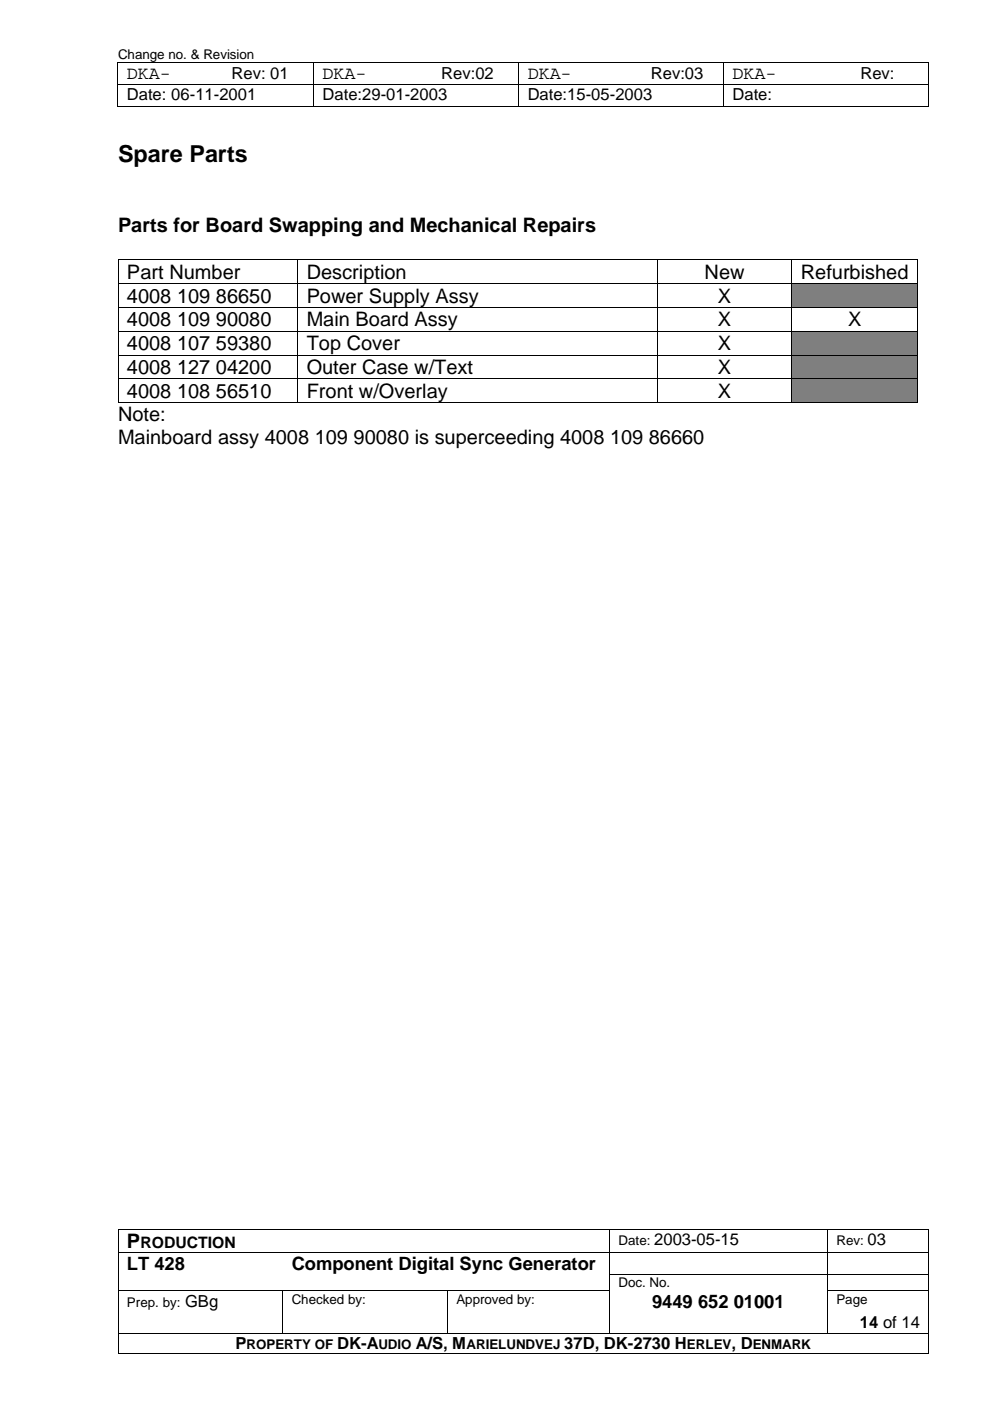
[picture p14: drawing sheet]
<svg xmlns="http://www.w3.org/2000/svg" width="210mm" height="297mm" viewBox="0 0 210 297" stroke-linecap="round" stroke-linejoin="round" font-family="sans-serif">
<defs><g id="words">
<text font-size="5" x="25" y="34.4">Spare Parts</text>
<g font-size="4.2">
<text x="25" y="49.2">Parts for Board Swapping and Mechanical Repairs</text>
<text x="26.9" y="59.1">Part Number</text>
<text x="65" y="59.1">Description</text>
<text x="149.4" y="59.1">New</text>
<text x="169.8" y="59.1">Refurbished</text>
<text x="26.9" y="64.2">4008 109 86650</text>
<text x="65" y="64.2">Power Supply Assy</text>
<text x="152.2" y="64.2">X</text>
<text x="26.9" y="69.2">4008 109 90080</text>
<text x="65" y="69.2">Main Board Assy</text>
<text x="152.2" y="69.2">X</text>
<text x="179.8" y="69.2">X</text>
<text x="26.9" y="74.2">4008 107 59380</text>
<text x="65" y="74.2">Top Cover</text>
<text x="152.2" y="74.2">X</text>
<text x="26.9" y="79.3">4008 127 04200</text>
<text x="65" y="79.3">Outer Case w/Text</text>
<text x="152.2" y="79.3">X</text>
<text x="25" y="89.4">Note:</text>
<text x="26.9" y="84.4">4008 108 56510</text>
<text x="65" y="84.4">Front w/Overlay</text>
<text x="152.2" y="84.4">X</text>
<text x="25" y="94.2">Mainboard assy 4008 109 90080 is superceeding 4008 109 86660</text>
<text x="26.9" y="264.6">P</text>
</g>
<g font-size="3.9">
<text x="26.9" y="16.7">DKA-</text>
<text x="68.4" y="16.7">DKA-</text>
<text x="111.9" y="16.7">DKA-</text>
<text x="155.3" y="16.7">DKA-</text>
<text x="26.9" y="269.3">LT 428</text>
<text x="61.8" y="269.3">Component Digital Sync Generator</text>
<text x="138.3" y="277.4">9449 652 01001</text>
</g>
<g font-size="3.5">
<text x="49.1" y="16.7">Rev: 01</text>
<text x="93.6" y="16.7">Rev:02</text>
<text x="138" y="16.7">Rev:03</text>
<text x="182.5" y="16.7">Rev:</text>
<text x="26.9" y="21.3">Date: 06-11-2001</text>
<text x="68.4" y="21.3">Date:29-01-2003</text>
<text x="111.9" y="21.3">Date:15-05-2003</text>
<text x="155.3" y="21.3">Date:</text>
<text x="138.7" y="264">2003-05-15</text>
<text x="183.9" y="264">03</text>
<text x="39.2" y="277.1">GBg</text>
<text x="182.3" y="281.5">14 of 14</text>
<text x="50" y="286.1">P</text>
<text x="71.5" y="286.1">DK-A</text>
<text x="88.1" y="286.1">A/S, M</text>
<text x="119.6" y="286.1">37D, DK-2730 H</text>
<text x="155.1" y="286.1">, D</text>
</g>
<text font-size="3.3" x="29.8" y="264.6">RODUCTION</text>
<g font-size="2.8">
<text x="25" y="12.6">Change no. &amp; Revision</text>
<text x="131.1" y="264">Date:</text>
<text x="177.3" y="264">Rev:</text>
<text x="131.1" y="273">Doc. No.</text>
<text x="26.9" y="277.1">Prep. by:</text>
<text x="61.8" y="276.4">Checked by:</text>
<text x="96.8" y="276.4">Approved by:</text>
<text x="177.3" y="276.4">Page</text>
<text x="52.3" y="286.1">ROPERTY OF</text>
<text x="80.2" y="286.1">UDIO</text>
<text x="98.9" y="286.1">ARIELUNDVEJ</text>
<text x="145.6" y="286.1">ERLEV</text>
<text x="159.6" y="286.1">ENMARK</text>
</g>
</g></defs>
<g fill="#000">
<path d="M24.9 13.2h.2v.2h-.2zM24.9 17.8h.2v.2h-.2zM47.1 13.2h.1v.2h-.1zM47.1 17.8h.1v.2h-.1zM66.4 13.2h.2v.2h-.2zM66.4 17.8h.2v.2h-.2zM91.5 13.2h.2v.2h-.2zM91.5 17.8h.2v.2h-.2zM109.9 13.2h.2v.2h-.2zM109.9 17.8h.2v.2h-.2zM136 13.2h.1v.2h-.1zM136 17.8h.1v.2h-.1z"/>
<path d="M153.3 13.2h.2v.2h-.2zM153.3 17.8h.2v.2h-.2zM180.4 13.2h.2v.2h-.2zM180.4 17.8h.2v.2h-.2zM196.8 13.2h.2v.2h-.2zM196.8 17.8h.2v.2h-.2zM24.9 22.5h.2v.1h-.2zM66.4 22.5h.2v.1h-.2zM109.9 22.5h.2v.1h-.2zM153.3 22.5h.2v.1h-.2zM196.8 22.5h.2v.1h-.2zM24.9 55h.2v.2h-.2z"/>
<path d="M63 55h.2v.2h-.2zM139.2 55h.2v.2h-.2zM167.8 55h.2v.2h-.2zM194.5 55h.1v.2h-.1zM24.9 260.5h.2v.2h-.2zM24.9 265.5h.2v.2h-.2zM24.9 270.2h.2v.2h-.2zM24.9 273.6h.2v.2h-.2zM59.8 265.5h.2v.2h-.2zM59.8 273.6h.2v.2h-.2zM59.9 273.6h.1v.2h-.1zM94.8 273.6h.2v.2h-.2z"/>
<path d="M129.2 260.5h.1v.2h-.1zM129.2 265.5h.1v.2h-.1zM129.2 270.2h.1v.2h-.1zM129.2 273.6h.1v.2h-.1zM175.3 260.5h.2v.2h-.2zM175.3 265.5h.2v.2h-.2zM175.3 270.2h.2v.2h-.2zM175.3 273.6h.2v.2h-.2zM196.8 260.5h.2v.2h-.2zM196.8 265.5h.2v.2h-.2zM196.8 270.2h.2v.2h-.2zM196.8 273.6h.2v.2h-.2z"/>
<path d="M24.9 282.7h.2v.2h-.2zM24.9 286.9h.2v.2h-.2zM59.9 282.7h.1v.2h-.1zM94.8 282.7h.2v.2h-.2zM129.2 282.7h.1v.2h-.1zM175.3 282.7h.2v.2h-.2zM196.8 282.7h.2v.2h-.2zM196.8 286.9h.2v.2h-.2z"/>
</g>
<g fill="none" stroke="#000" stroke-width=".21">
<path d="M25 13.4v4.4M25 18v4.5M25.1 13.3h22M25.1 17.9h22M47.2 13.3h19.2M47.2 17.9h19.2M66.5 13.4v4.4M66.5 18v4.5M66.6 13.3h24.9M66.6 17.9h24.9M91.7 13.3h18.2M91.7 17.9h18.2"/>
<path d="M110 13.4v4.4M110 18v4.5M110.1 13.3h25.9M110.1 17.9h25.9M136.1 13.3h17.2M136.1 17.9h17.2M153.4 13.4v4.4M153.4 18v4.5M153.5 13.3h26.9M153.5 17.9h26.9M180.6 13.3h16.2M180.6 17.9h16.2"/>
<path d="M196.9 13.4v4.4M196.9 18v4.5M25.1 22.5h41.3M66.6 22.5h43.3M110.1 22.5h43.2M153.5 22.5h43.3M25 55.2v4.9M25.1 55.1h37.9M63.1 55.2v4.9M63.2 55.1h76M139.3 55.2v4.9M139.4 55.1h28.4"/>
<path d="M167.9 55.2v4.9M168 55.1h26.5M194.6 55.2v4.9M25 260.7v4.8M25 265.7v4.5M25 270.4v3.2M25 273.8v8.9M25.1 260.6h104.1M25.1 265.6h34.7M25.1 273.7h34.7M59.9 273.8v8.9M60 265.6h69.2"/>
<path d="M60 273.7h34.8M94.9 273.8v8.9M95 273.7h34.2M129.2 260.7v4.8M129.2 265.7v4.5M129.2 270.4v3.2M129.2 273.8v8.9M129.3 260.6h46M129.3 265.6h46M129.3 270.3h46M175.4 260.7v4.8M175.4 265.7v4.5"/>
<path d="M175.4 270.4v3.2M175.4 273.8v8.9M175.5 260.6h21.3M175.5 265.6h21.3M175.5 270.3h21.3M175.5 273.7h21.3M196.9 260.7v4.8M196.9 265.7v4.5M196.9 270.4v3.2M196.9 273.8v8.9M25 282.9v4M25.1 282.8h34.8"/>
<path d="M25.1 287h171.7M60 282.8h34.8M95 282.8h34.2M129.3 282.8h46M175.5 282.8h21.3M196.9 282.9v4"/>
</g>
<path d="M168 60.2h26.5v4.9h-26.5z" fill="#7f7f7f"/>
<path d="M24.9 60.1h.2v.1h-.2zM24.9 65.1h.2v.2h-.2zM63 60.1h.2v.1h-.2zM63 65.1h.2v.2h-.2zM139.2 60.1h.2v.1h-.2zM139.2 65.1h.2v.2h-.2zM167.8 60.1h.2v.1h-.2zM167.8 65.1h.2v.2h-.2zM194.5 60.1h.1v.1h-.1zM194.5 65.1h.1v.2h-.1z" fill="#000"/>
<g fill="none" stroke="#000" stroke-width=".21">
<path d="M25 60.2v4.9M25 65.3v4.8M25.1 60.1h37.9M25.1 65.2h37.9M63.1 60.2v4.9M63.1 65.3v4.8M63.2 60.1h76M63.2 65.2h76M139.3 60.2v4.9M139.3 65.3v4.8M139.4 60.1h28.4M139.4 65.2h28.4"/>
<path d="M167.9 60.2v4.9M167.9 65.3v4.8M168 60.1h26.5M168 65.2h26.5M194.6 60.2v4.9M194.6 65.3v4.8"/>
</g>
<path d="M168 70.3h26.5v4.9h-26.5z" fill="#7f7f7f"/>
<path d="M181.2 70.3h2.4v4.9h-2.4z" fill="#808080"/>
<path d="M24.9 70.1h.2v.2h-.2zM63 70.1h.2v.2h-.2zM139.2 70.1h.2v.2h-.2zM167.8 70.1h.2v.2h-.2zM194.5 70.1h.1v.2h-.1z" fill="#000"/>
<path d="M25 70.3v4.9M25.1 70.2h37.9M63.1 70.3v4.9M63.2 70.2h76M139.3 70.3v4.9M139.4 70.2h28.4M167.9 70.3v4.9M168 70.2h26.5M194.6 70.3v4.9" fill="none" stroke="#000" stroke-width=".21"/>
<path d="M168 75.4h26.5v4.8h-26.5z" fill="#7f7f7f"/>
<path d="M24.9 75.2h.2v.2h-.2zM63 75.2h.2v.2h-.2zM139.2 75.2h.2v.2h-.2zM167.8 75.2h.2v.2h-.2zM194.5 75.2h.1v.2h-.1z" fill="#000"/>
<path d="M25 75.4v4.8M25.1 75.3h37.9M63.1 75.4v4.8M63.2 75.3h76M139.3 75.4v4.8M139.4 75.3h28.4M167.9 75.4v4.8M168 75.3h26.5M194.6 75.4v4.8" fill="none" stroke="#000" stroke-width=".21"/>
<path d="M168 80.4h26.5v4.9h-26.5z" fill="#7f7f7f"/>
<path d="M24.9 80.2h.2v.2h-.2zM24.9 85.3h.2v.2h-.2zM63 80.2h.2v.2h-.2zM63 85.3h.2v.2h-.2zM139.2 80.2h.2v.2h-.2zM139.2 85.3h.2v.2h-.2zM167.8 80.2h.2v.2h-.2zM167.8 85.3h.2v.2h-.2zM194.5 80.2h.1v.2h-.1zM194.5 85.3h.1v.2h-.1z" fill="#000"/>
<g fill="none" stroke="#000" stroke-width=".21">
<path d="M25 80.4v4.9M25.1 80.3h37.9M25.1 85.4h37.9M63.1 80.4v4.9M63.2 80.3h76M63.2 85.4h76M139.3 80.4v4.9M139.4 80.3h28.4M139.4 85.4h28.4M167.9 80.4v4.9M168 80.3h26.5M168 85.4h26.5"/>
<path d="M194.6 80.4v4.9"/>
</g>
<use href="#words"/>
</svg>
